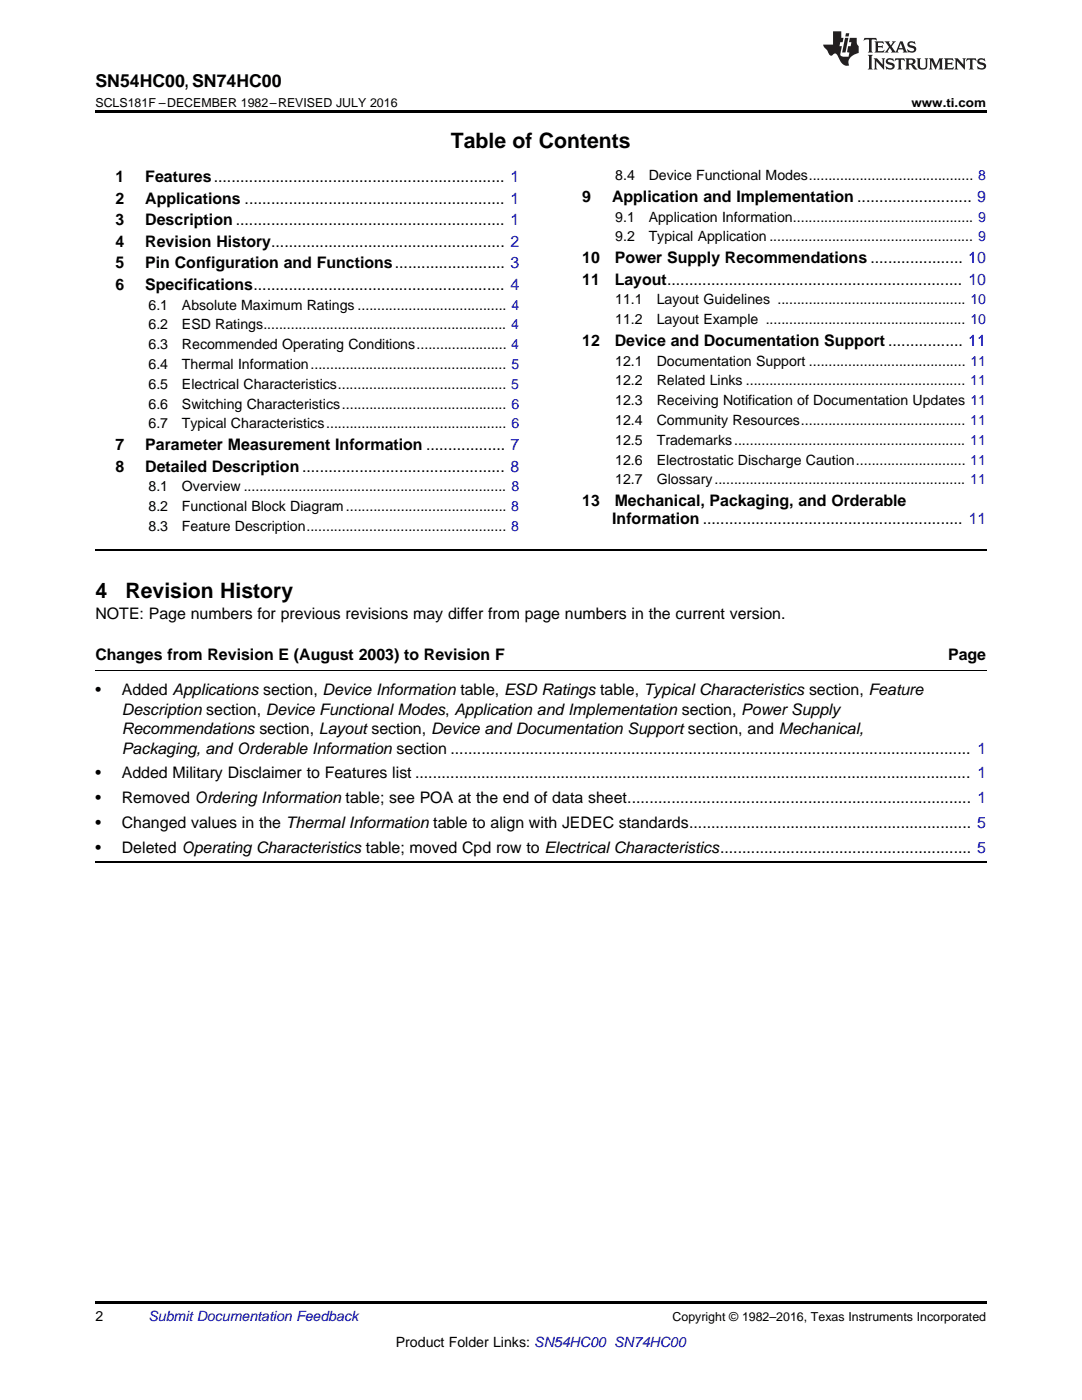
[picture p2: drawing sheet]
<svg xmlns="http://www.w3.org/2000/svg" width="216mm" height="279mm" viewBox="0 0 216 279" stroke-linecap="round" stroke-linejoin="round" font-family="sans-serif">
<defs><g id="words">
<g font-size="4.2">
<text x="90" y="29.6">Table of Contents</text>
<text x="19" y="119.3">4</text>
<text x="25" y="119.3">Revision History</text>
</g>
<text font-size="3.5" x="19" y="17.3">SN54HC00, SN74HC00</text>
<g font-size="3.2">
<text x="23" y="36.3">1</text>
<text x="23" y="40.6">2</text>
<text x="29" y="36.3">Features.................................................................. 1</text>
<text x="29" y="40.6">Applications ........................................................... 1</text>
<text x="116.2" y="40.3">9</text>
<text x="122.1" y="40.3">Application and Implementation .......................... 9</text>
<text x="23" y="44.9">3</text>
<text x="29" y="44.9">Description ............................................................. 1</text>
<text x="23" y="49.2">4</text>
<text x="23" y="53.6">5</text>
<text x="29" y="49.2">Revision History..................................................... 2</text>
<text x="29" y="53.6">Pin Configuration and Functions......................... 3</text>
<text x="116.2" y="52.5">10</text>
<text x="122.7" y="52.5">Power Supply Recommendations ..................... 10</text>
<text x="23" y="57.9">6</text>
<text x="29" y="57.9">Specifications......................................................... 4</text>
<text x="116.2" y="56.8">11</text>
<text x="122.7" y="56.8">Layout................................................................... 10</text>
<text x="116.2" y="69">12</text>
<text x="122.7" y="69">Device and Documentation Support ................. 11</text>
<text x="23" y="89.8">7</text>
<text x="29" y="89.8">Parameter Measurement Information .................. 7</text>
<text x="23" y="94.1">8</text>
<text x="29" y="94.1">Detailed Description.............................................. 8</text>
<text x="116.2" y="101">13</text>
<text x="122.7" y="101">Mechanical, Packaging, and Orderable</text>
<text x="122.2" y="104.5">Information ........................................................... 11</text>
<text x="19" y="123.6">NOTE: Page numbers for previous revisions may differ from page numbers in the current version.</text>
<text x="19" y="131.7">Changes from Revision E (August 2003) to Revision F</text>
<text x="189.2" y="131.7">Page</text>
<text x="19" y="138.7">•</text>
<text x="24.3" y="138.7">Added Applications section, Device Information table, ESD Ratings table, Typical Characteristics section, Feature</text>
<text x="24.3" y="142.6">Description section, Device Functional Modes, Application and Implementation section, Power Supply</text>
<text x="24.3" y="146.5">Recommendations section, Layout section, Device and Documentation Support section, and Mechanical,</text>
<text x="19" y="155.3">•</text>
<text x="24.3" y="155.3">Added Military Disclaimer to Features list .............................................................................................................................. 1</text>
<text x="24.3" y="150.4">Packaging, and Orderable Information section ...................................................................................................................... 1</text>
<text x="19" y="160.3">•</text>
<text x="24.3" y="160.3">Removed Ordering Information table; see POA at the end of data sheet.............................................................................. 1</text>
<text x="19" y="165.2">•</text>
<text x="24.3" y="165.2">Changed values in the Thermal Information table to align with JEDEC standards................................................................ 5</text>
<text x="19" y="170.1">•</text>
<text x="24.3" y="170.1">Deleted Operating Characteristics table; moved Cpd row to Electrical Characteristics......................................................... 5</text>
</g>
<g font-size="2.8">
<text x="122.8" y="36">8.4</text>
<text x="129.4" y="36">Device Functional Modes.......................................... 8</text>
<text x="122.8" y="44.2">9.1</text>
<text x="129.4" y="44.2">Application Information.............................................. 9</text>
<text x="122.8" y="48.2">9.2</text>
<text x="129.4" y="48.2">Typical Application .................................................... 9</text>
<text x="29.6" y="61.8">6.1</text>
<text x="29.6" y="65.8">6.2</text>
<text x="36.3" y="61.8">Absolute Maximum Ratings ...................................... 4</text>
<text x="36.3" y="65.8">ESD Ratings.............................................................. 4</text>
<text x="122.8" y="60.7">11.1</text>
<text x="122.8" y="64.7">11.2</text>
<text x="131" y="60.7">Layout Guidelines ................................................ 10</text>
<text x="131" y="64.7">Layout Example ................................................... 10</text>
<text x="29.6" y="69.7">6.3</text>
<text x="36.3" y="69.7">Recommended Operating Conditions....................... 4</text>
<text x="29.6" y="73.7">6.4</text>
<text x="29.6" y="77.6">6.5</text>
<text x="36.3" y="73.7">Thermal Information.................................................. 5</text>
<text x="36.3" y="77.6">Electrical Characteristics........................................... 5</text>
<text x="122.8" y="73">12.1</text>
<text x="122.8" y="76.9">12.2</text>
<text x="131" y="73">Documentation Support ........................................ 11</text>
<text x="131" y="76.9">Related Links ........................................................ 11</text>
<text x="29.6" y="81.6">6.6</text>
<text x="36.3" y="81.6">Switching Characteristics.......................................... 6</text>
<text x="122.8" y="80.9">12.3</text>
<text x="131" y="80.9">Receiving Notification of Documentation Updates 11</text>
<text x="29.6" y="85.5">6.7</text>
<text x="36.3" y="85.5">Typical Characteristics.............................................. 6</text>
<text x="122.8" y="84.8">12.4</text>
<text x="122.8" y="88.8">12.5</text>
<text x="131" y="84.8">Community Resources.......................................... 11</text>
<text x="131" y="88.8">Trademarks........................................................... 11</text>
<text x="122.8" y="92.7">12.6</text>
<text x="131" y="92.7">Electrostatic Discharge Caution............................ 11</text>
<text x="29.6" y="98.1">8.1</text>
<text x="36.3" y="98.1">Overview ................................................................... 8</text>
<text x="122.8" y="96.7">12.7</text>
<text x="131" y="96.7">Glossary................................................................ 11</text>
<text x="29.6" y="102">8.2</text>
<text x="29.6" y="106">8.3</text>
<text x="36.3" y="102">Functional Block Diagram......................................... 8</text>
<text x="36.3" y="106">Feature Description................................................... 8</text>
<text x="19" y="263.6">2</text>
<text x="79" y="268.9">Product Folder Links: SN54HC00 SN74HC00</text>
</g>
<text font-size="2.8" fill="#0000c8" x="29.6" y="263.6">Submit Documentation Feedback</text>
<g font-size="2.5">
<text x="19" y="21.4">SCLS181F –DECEMBER 1982–REVISED JULY 2016</text>
<text x="181.9" y="21.4">www.ti.com</text>
<text x="134.2" y="263.6">Copyright © 1982–2016, Texas Instruments Incorporated</text>
</g>
</g></defs>
<path d="M19 22h177.8v.5h-177.8zM19 259.7h177.8v.5h-177.8z" fill="#000"/>
<path d="M19 109.7h177.8M19 172.1h177.8" fill="none" stroke="#000" stroke-width=".35"/>
<path d="M19 133.8h177.8" fill="none" stroke="#000" stroke-width=".2"/>
<g fill="#231f20">
<path d="M172.5 7.6l-.1 .5 .4-.2h.6v.1v2.1l-.2 .4h.9l-.2-.4v-2.1l.1-.1h.5l.5 .2-.2-.5zM174.5 8.3l.2 .3v1.5l-.2 .4h1.8l.2-.6a1.04 1.04 0 0 1-1.3 .2v-.7h.6l.3 .2v-.6l-.3 .2h-.6v-.6l.8-.1 .4 .3-.2-.5zM176.5 8.3l.9 1.1-.9 1.1h.8l-.2-.2 .4-.7 .5 .7-.2 .2h1.5l-.2-.2 .2-.4h.9l.1 .4-.2 .2h1l-.3-.3-.7-1.9h-.5l-.9 2-.8-1 .9-1h-.8l.1 .3-.4 .5-.3-.6 .1-.2zM179.7 8.6l.4 1h-.7zM181.3 8.4a.63 .63 0 0 0-.2 .7 .63 .63 0 0 0 .6 .4l.6 .2 .1 .2a.75 .75 0 0 1-.7 .4 .75 .75 0 0 1-.6-.5l.1 .7 .1-.1a1.11 1.11 0 0 0 1.5-.6 1.13 1.13 0 0 0-1.2-.8l-.1-.4a1.04 1.04 0 0 1 1.2 .2l-.2-.5-.2 .1-.4-.2zM173.2 10.9l.2 .4v2.2l-.2 .4h1l-.3-.4v-2.2l.3-.4zM174.3 11.6l.3 .4v1.5l-.3 .4h.8l-.2-.4v-1.3l1.5 1.7v-1.9l.2-.4h-.7l.2 .4v.9l-1.1-1.3zM177 11.8a.62 .62 0 0 0-.2 .7 .62 .62 0 0 0 .6 .4l.6 .1 .1 .3a.76 .76 0 0 1-.7 .3 .76 .76 0 0 1-.7-.4l.2 .7 .1-.1a1.11 1.11 0 0 0 1.5-.6 1.13 1.13 0 0 0-1.2-.8l-.1-.4a1.04 1.04 0 0 1 1.2 .2l-.2-.6-.2 .1-.5-.1zM178.7 11.6l-.2 .6a.61 .61 0 0 1 .8-.3v1.6l-.2 .4h.9l-.2-.4v-1.6a.63 .63 0 0 1 .7 .3l-.1-.6zM180.6 11.6l.3 .4v1.5l-.3 .4h1l-.2-.2-.1-.8 .6 .2a.76 .76 0 0 0 1.2 .7l-1-1a.58 .58 0 0 0 .6-.5 .58 .58 0 0 0-.5-.6zM181.4 11.9h.1a.45 .45 0 0 1 .5 .1 .45 .45 0 0 1 .1 .5l-.8 .2zM182.9 11.6l.2 .2a2.17 2.17 0 0 0 .3 1.9 .99 .99 0 0 0 1.6-.6v-1.1l.2-.4h-.7l.2 .2a1.92 1.92 0 0 1-.2 1.8 .6 .6 0 0 1-.9-.5v-1.1l.2-.4zM185.4 11.6l.2 .4v1.5l-.2 .4h.7l-.2-.4v-1.4l.8 1.8 .8-1.8v1.4l-.2 .4h.9l-.2-.4v-1.5l.2-.4h-.8l-.6 1.5-.6-1.5zM188.4 11.6l.2 .4v1.5l-.2 .4h1.8l.1-.6a1.04 1.04 0 0 1-1.2 .1v-.6h.5l.4 .2v-.6l-.4 .2h-.5v-.7h.8l.3 .3-.1-.6zM190.5 11.6l.2 .4v1.5l-.2 .4h.7l-.2-.4v-1.3l1.5 1.7v-1.9l.2-.4h-.7l.2 .4v.9l-1.1-1.3zM192.9 11.6l-.1 .6a.61 .61 0 0 1 .7-.3l.1 1.6-.3 .4h1l-.3-.4 .1-1.6a.63 .63 0 0 1 .7 .3l-.1-.6zM195.2 11.8a.62 .62 0 0 0-.2 .7 .62 .62 0 0 0 .6 .4l.6 .1 .1 .3a.76 .76 0 0 1-.7 .3 .76 .76 0 0 1-.6-.4l.1 .7 .1-.1a1.11 1.11 0 0 0 1.6-.6 1.13 1.13 0 0 0-1.3-.8l-.1-.4a1.04 1.04 0 0 1 1.2 .2l-.1-.6-.2 .1-.5-.1z"/>
<path d="M166.2 6.3v2.6h-1.9v.4l.8 .9a.91 .91 0 0 0 1 .8 .56 .56 0 0 1 .5-.3 .56 .56 0 0 1 .5 .3l.4 .8a1.53 1.53 0 0 0 1.9 1.2 1.54 1.54 0 0 1 1-2.1l.9-.3v-1.4a1.52 1.52 0 0 1-.4-1.6h-1.3l-.2 .8h.5l-.2 .8h-.5l-.1 1v.2l.4 .1-.2 .8a1.93 1.93 0 0 1-1.6-.3l.3-1.8h-.5l.2-.8h.4l.2-.8h-.4v-1.3zM168.6 7.6l-.6 2.9h.7l.6-2.9zM168.8 6.6l-.1 .7h.6l.2-.7z"/>
</g>
<use href="#words"/>
</svg>
